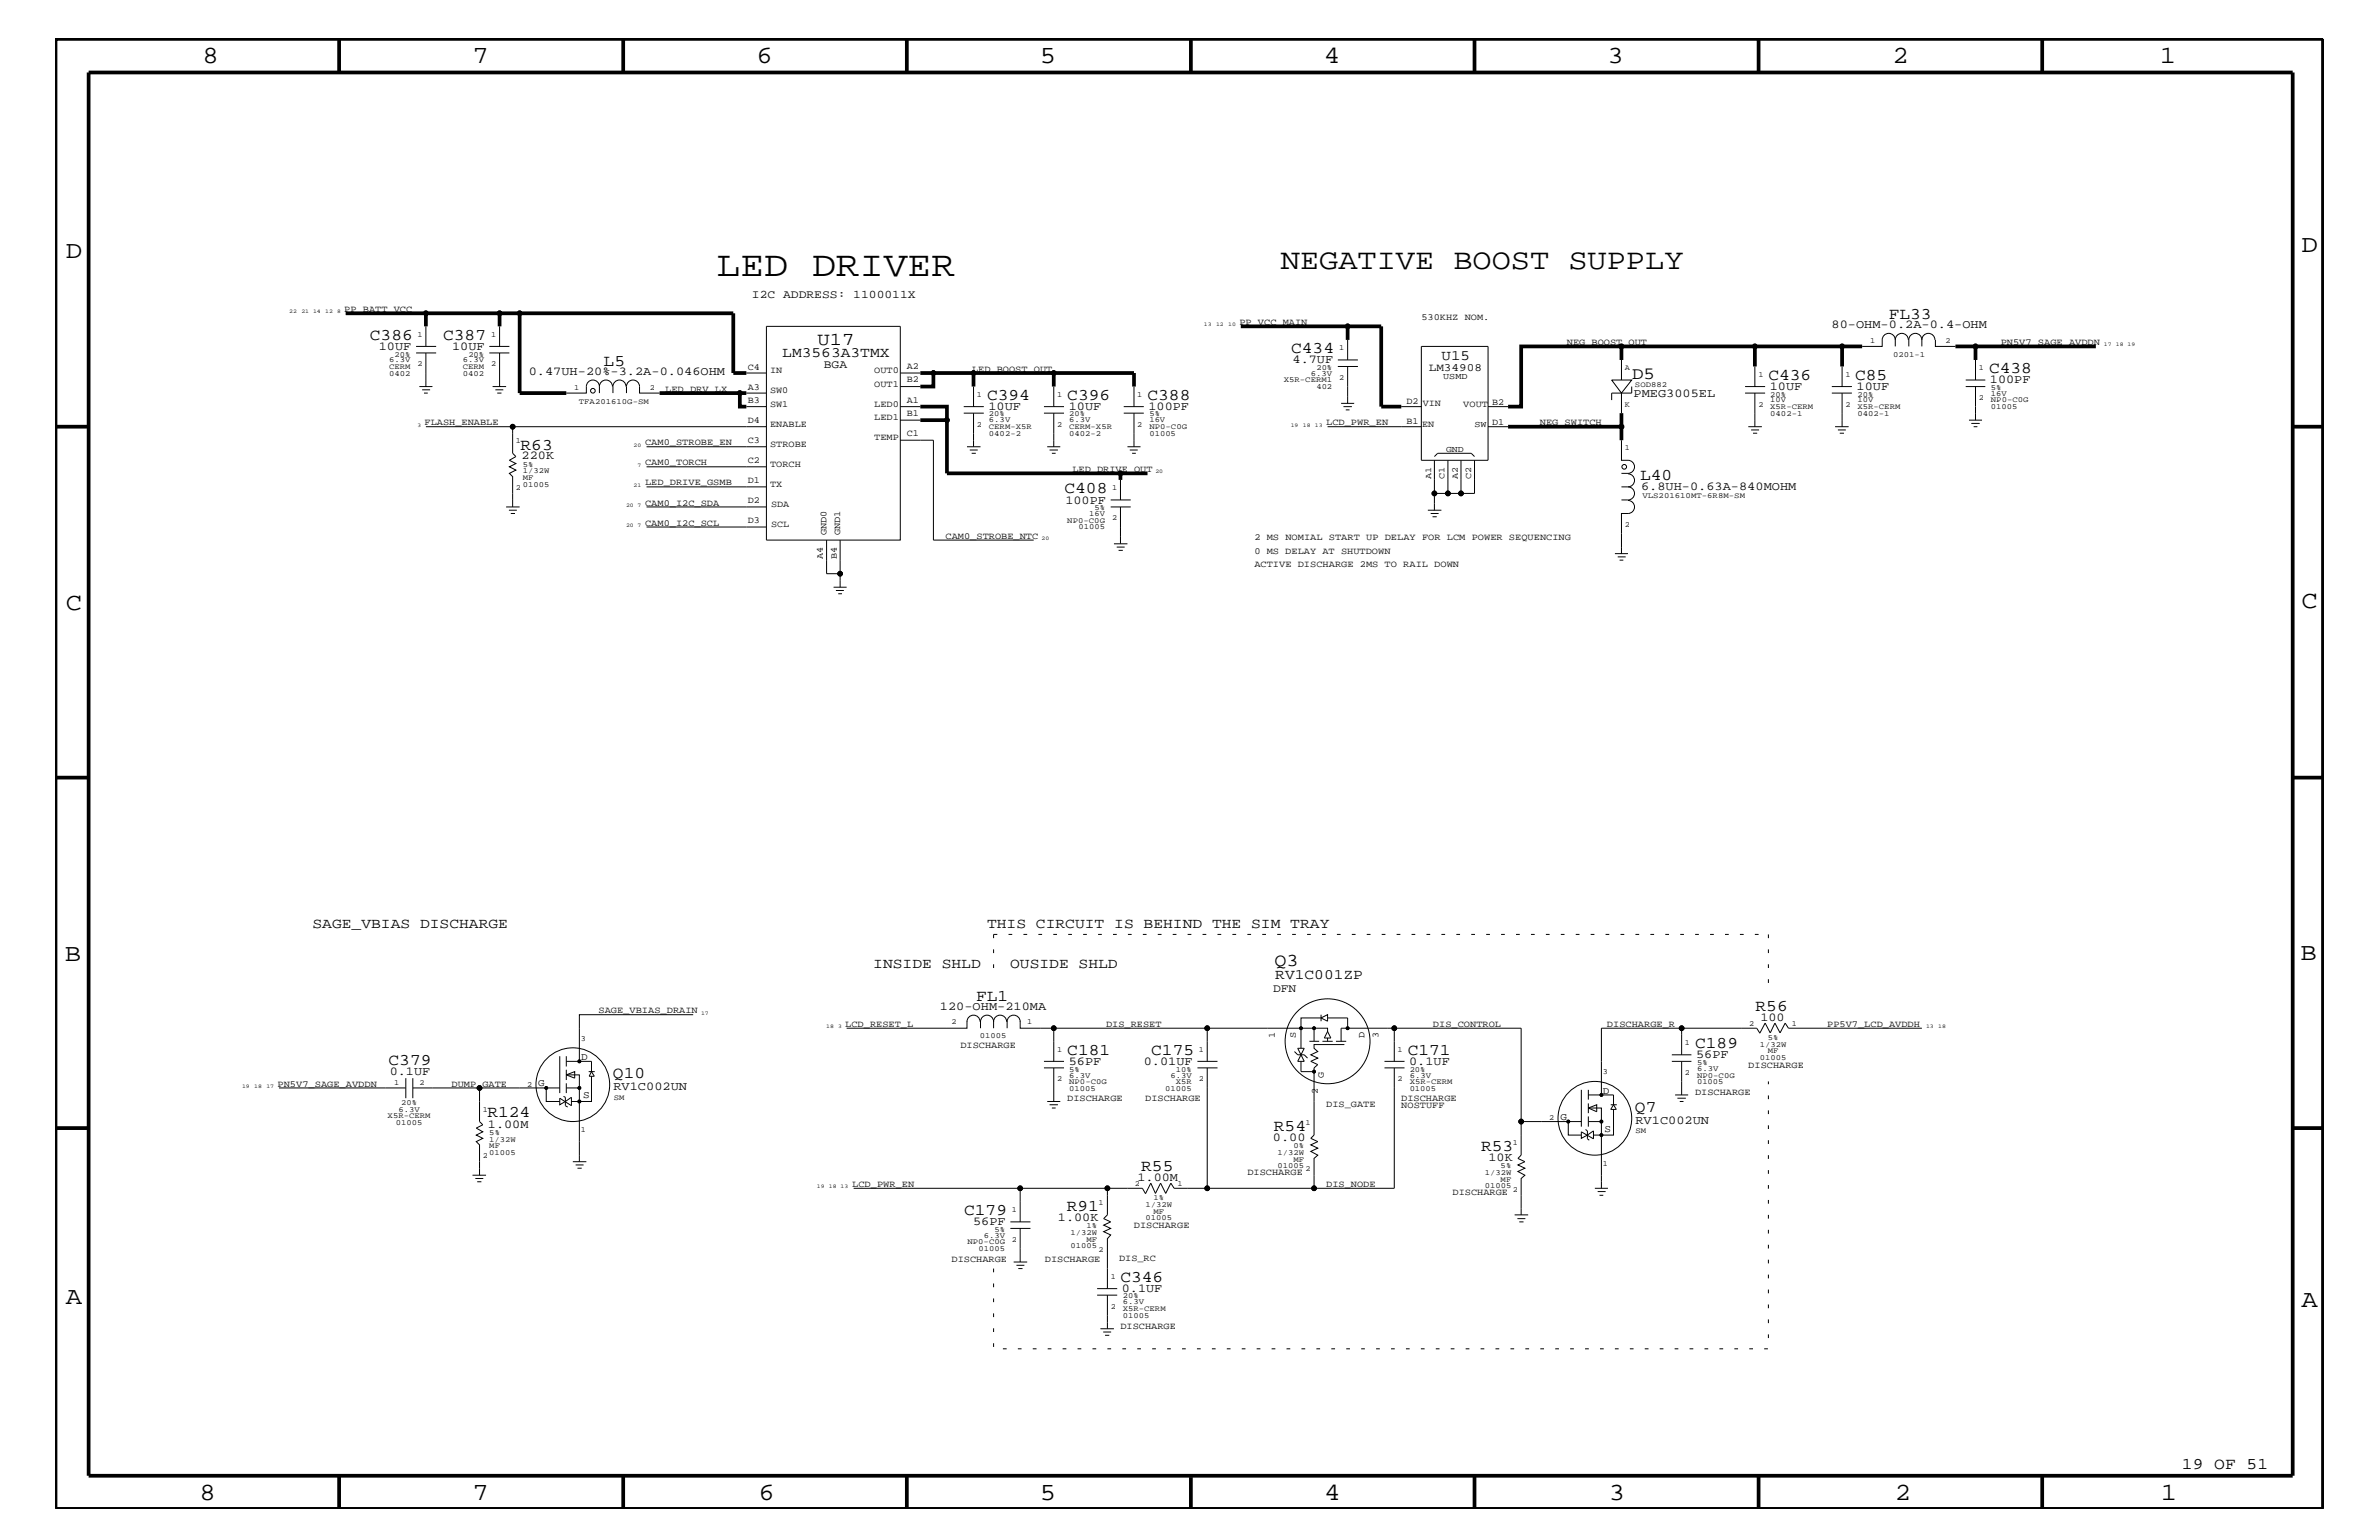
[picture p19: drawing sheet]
<svg xmlns="http://www.w3.org/2000/svg" width="432mm" height="279mm" viewBox="0 0 432 279" stroke-linecap="round" stroke-linejoin="round" font-family="sans-serif">
<defs><g id="words">
<text font-size="6.5" x="130" y="50.2">LED DRIVER</text>
<text font-size="5.2" x="232.5" y="48.9">NEGATIVE BOOST SUPPLY</text>
<g font-size="4.5">
<text x="36.7" y="11.5">8</text>
<text x="85.8" y="11.5">7</text>
<text x="137.3" y="11.5">6</text>
<text x="188.7" y="11.5">5</text>
<text x="240.3" y="11.5">4</text>
<text x="291.8" y="11.5">3</text>
<text x="343.5" y="11.5">2</text>
<text x="392" y="11.5">1</text>
<text x="11.9" y="46.8">D</text>
<text x="417.7" y="45.7">D</text>
<text x="11.9" y="110.6">C</text>
<text x="417.7" y="110.3">C</text>
<text x="11.8" y="174.3">B</text>
<text x="417.6" y="174.2">B</text>
<text x="11.9" y="236.7">A</text>
<text x="417.7" y="237.1">A</text>
<text x="36.2" y="272.1">8</text>
<text x="85.8" y="272.1">7</text>
<text x="137.7" y="272.1">6</text>
<text x="188.7" y="272.1">5</text>
<text x="240.4" y="272.1">4</text>
<text x="292" y="272.1">3</text>
<text x="343.9" y="272.1">2</text>
<text x="392.2" y="272.1">1</text>
</g>
<g font-size="3.3">
<text x="148.4" y="62.5">U17</text>
<text x="231.3" y="175.2">Q3</text>
</g>
<text font-size="3.1" x="296.2" y="68.8">D5</text>
<g font-size="3">
<text x="342.8" y="57.9">FL33</text>
<text x="67.1" y="61.7">C386</text>
<text x="80.4" y="61.7">C387</text>
<text x="234.4" y="64">C434</text>
<text x="109.6" y="66.4">L5</text>
<text x="321" y="68.9">C436</text>
<text x="336.7" y="68.9">C85</text>
<text x="361" y="67.7">C438</text>
<text x="179.2" y="72.6">C394</text>
<text x="193.7" y="72.6">C396</text>
<text x="208.3" y="72.6">C388</text>
<text x="94.5" y="81.6">R63</text>
<text x="193.2" y="89.5">C408</text>
<text x="297.7" y="87.1">L40</text>
<text x="177.2" y="181.6">FL1</text>
<text x="318.6" y="183.5">R56</text>
<text x="193.7" y="191.4">C181</text>
<text x="209" y="191.4">C175</text>
<text x="255.5" y="191.4">C171</text>
<text x="307.7" y="190.2">C189</text>
<text x="70.5" y="193.2">C379</text>
<text x="111.3" y="195.6">Q10</text>
<text x="88.5" y="202.7">R124</text>
<text x="296.8" y="201.7">Q7</text>
<text x="231.2" y="205.2">R54</text>
<text x="268.8" y="208.8">R53</text>
<text x="207.1" y="212.5">R55</text>
<text x="175" y="220.4">C179</text>
<text x="193.6" y="219.7">R91</text>
<text x="203.4" y="232.6">C346</text>
<text x="396" y="266.5">19 OF 51</text>
</g>
<g font-size="2.6">
<text x="142" y="64.8">LM3563A3TMX</text>
<text x="261.7" y="65.3">U15</text>
<text x="56.7" y="168.3">SAGE_VBIAS DISCHARGE</text>
<text x="179.2" y="168.3">THIS CIRCUIT IS BEHIND THE SIM TRAY</text>
<text x="158.5" y="175.6">INSIDE SHLD</text>
<text x="183.3" y="175.6">OUSIDE SHLD</text>
<text x="231.5" y="177.6">RV1C001ZP</text>
</g>
<g font-size="2.2">
<text x="332.4" y="59.5">80-OHM-0.2A-0.4-OHM</text>
<text x="68.7" y="63.4">10UF</text>
<text x="82" y="63.4">10UF</text>
<text x="234.6" y="65.9">4.7UF</text>
<text x="96" y="68.1">0.47UH-20%-3.2A-0.046OHM</text>
<text x="321.2" y="70.7">10UF</text>
<text x="337" y="70.7">10UF</text>
<text x="361.2" y="69.5">100PF</text>
<text x="179.4" y="74.4">10UF</text>
<text x="194" y="74.4">10UF</text>
<text x="208.4" y="74.4">100PF</text>
<text x="296.5" y="72.1">PMEG3005EL</text>
<text x="94.7" y="83.3">220K</text>
<text x="297.9" y="88.9">6.8UH-0.63A-840MOHM</text>
<text x="193.4" y="91.4">100PF</text>
<text x="170.6" y="183.2">120-OHM-210MA</text>
<text x="319.5" y="185.2">100</text>
<text x="307.8" y="192">56PF</text>
<text x="70.7" y="195">0.1UF</text>
<text x="111.3" y="197.8">RV1C002UN</text>
<text x="194" y="193.2">56PF</text>
<text x="207.6" y="193.2">0.01UF</text>
<text x="255.8" y="193.2">0.1UF</text>
<text x="296.8" y="203.9">RV1C002UN</text>
<text x="88.6" y="204.6">1.00M</text>
<text x="231.1" y="207">0.00</text>
<text x="206.5" y="214.2">1.00M</text>
<text x="270.2" y="210.7">10K</text>
<text x="192" y="221.5">1.00K</text>
<text x="176.6" y="222.3">56PF</text>
<text x="203.6" y="234.4">0.1UF</text>
</g>
<g font-size="2.1">
<text x="136.5" y="54">I2C ADDRESS: 1100011X</text>
<text x="149.5" y="66.7">BGA</text>
<text x="231.1" y="179.9">DFN</text>
</g>
<text font-size="2" x="259.3" y="67.3">LM34908</text>
<g font-size="1.9">
<text x="97.7" y="197">G</text>
<text x="105.5" y="192.3">D</text>
<text x="105.8" y="199.2">S</text>
<text x="283.2" y="203.1">G</text>
<text x="290.9" y="198.4">D</text>
<text x="291.3" y="205.3">S</text>
</g>
<g font-size="1.7">
<text x="62.5" y="56.6">PP_BATT_VCC</text>
<text x="225" y="59">PP_VCC_MAIN</text>
<text x="258" y="58">530KHZ NOM.</text>
<text x="284.4" y="62.6">NEG_BOOST_OUT</text>
<text x="363.1" y="62.6">PN5V7_SAGE_AVDDN</text>
<text x="120.7" y="71.1">LED_DRV_LX</text>
<text x="135.7" y="67.1">C4</text>
<text x="135.7" y="70.7">A3</text>
<text x="139.8" y="67.7">IN</text>
<text x="139.8" y="71.3">SW0</text>
<text x="158.7" y="67.7">OUT0</text>
<text x="158.7" y="70.1">OUT1</text>
<text x="164.6" y="67">A2</text>
<text x="164.6" y="69.4">B2</text>
<text x="176.4" y="67.5">LED_BOOST_OUT</text>
<text x="77" y="77.2">FLASH_ENABLE</text>
<text x="135.7" y="76.8">D4</text>
<text x="135.7" y="73.2">B3</text>
<text x="139.8" y="77.4">ENABLE</text>
<text x="139.8" y="73.8">SW1</text>
<text x="158.7" y="73.8">LED0</text>
<text x="158.7" y="76.2">LED1</text>
<text x="164.6" y="73.2">A1</text>
<text x="164.6" y="75.6">B1</text>
<text x="240.7" y="77.2">LCD_PWR_EN</text>
<text x="255.3" y="73.3">D2</text>
<text x="255.3" y="77">B1</text>
<text x="258.1" y="77.4">EN</text>
<text x="258.2" y="73.7">VIN</text>
<text x="265.6" y="73.8">VOUT</text>
<text x="270.8" y="77.1">D1</text>
<text x="270.8" y="73.4">B2</text>
<text x="279.5" y="77.2">NEG_SWITCH</text>
<text x="117.1" y="80.8">CAM0_STROBE_EN</text>
<text x="135.7" y="80.3">C3</text>
<text x="139.8" y="81.1">STROBE</text>
<text x="158.7" y="79.9">TEMP</text>
<text x="164.6" y="79.2">C1</text>
<text x="117.1" y="84.4">CAM0_TORCH</text>
<text x="117.1" y="88.1">LED_DRIVE_GSMB</text>
<text x="135.7" y="84">C2</text>
<text x="135.7" y="87.7">D1</text>
<text x="139.8" y="88.3">TX</text>
<text x="139.8" y="84.7">TORCH</text>
<text x="194.6" y="85.6">LED_DRIVE_OUT</text>
<text x="117.1" y="95.4">CAM0_I2C_SCL</text>
<text x="117.1" y="91.7">CAM0_I2C_SDA</text>
<text x="135.7" y="94.9">D3</text>
<text x="135.7" y="91.2">D2</text>
<text x="140" y="95.6">SCL</text>
<text x="140" y="92">SDA</text>
<text x="149.4" y="101.5" transform="rotate(-90 149.4 101.5)">A4</text>
<text x="150" y="97.1" transform="rotate(-90 150 97.1)">GND0</text>
<text x="151.9" y="101.5" transform="rotate(-90 151.9 101.5)">B4</text>
<text x="152.5" y="97.1" transform="rotate(-90 152.5 97.1)">GND1</text>
<text x="171.6" y="97.7">CAM0_STROBE_NTC</text>
<text x="227.7" y="100.4">0 MS DELAY AT SHUTDOWN</text>
<text x="227.7" y="98">2 MS NOMIAL START UP DELAY FOR LCM POWER SEQUENCING</text>
<text x="227.7" y="102.9">ACTIVE DISCHARGE 2MS TO RAIL DOWN</text>
<text x="108.6" y="183.8">SAGE_VBIAS_DRAIN</text>
<text x="153.4" y="186.3">LCD_RESET_L</text>
<text x="174.3" y="190.2">DISCHARGE</text>
<text x="200.7" y="186.3">DIS_RESET</text>
<text x="231.4" y="188.2" transform="rotate(-90 231.4 188.2)">1</text>
<text x="235.2" y="188.3" transform="rotate(-90 235.2 188.3)">S</text>
<text x="247.6" y="188.3" transform="rotate(-90 247.6 188.3)">D</text>
<text x="250.2" y="188.2" transform="rotate(-90 250.2 188.2)">3</text>
<text x="260.1" y="186.3">DIS_CONTROL</text>
<text x="291.7" y="186.3">DISCHARGE_R</text>
<text x="331.6" y="186.3">PP5V7_LCD_AVDDH</text>
<text x="50.4" y="197.2">PN5V7_SAGE_AVDDN</text>
<text x="82" y="197.2">DUMP_GATE</text>
<text x="240.3" y="195.6" transform="rotate(-90 240.3 195.6)">G</text>
<text x="317.3" y="193.7">DISCHARGE</text>
<text x="193.7" y="199.8">DISCHARGE</text>
<text x="207.9" y="199.8">DISCHARGE</text>
<text x="239.2" y="198.5" transform="rotate(-90 239.2 198.5)">2</text>
<text x="240.7" y="200.9">DIS_GATE</text>
<text x="254.3" y="199.8">DISCHARGE</text>
<text x="254.3" y="201">NOSTUFF</text>
<text x="307.7" y="198.7">DISCHARGE</text>
<text x="154.7" y="215.3">LCD_PWR_EN</text>
<text x="226.4" y="213.2">DISCHARGE</text>
<text x="240.7" y="215.3">DIS_NODE</text>
<text x="263.7" y="216.9">DISCHARGE</text>
<text x="205.8" y="222.9">DISCHARGE</text>
<text x="172.7" y="229">DISCHARGE</text>
<text x="189.7" y="229">DISCHARGE</text>
<text x="203.1" y="228.7">DIS_RC</text>
<text x="203.4" y="241.1">DISCHARGE</text>
</g>
<g font-size="1.6">
<text x="262" y="68.7">USMD</text>
<text x="267.6" y="77.4">SW</text>
<text x="262.5" y="82">GND</text>
<text x="259.8" y="86.9" transform="rotate(-90 259.8 86.9)">A1</text>
<text x="262.2" y="86.9" transform="rotate(-90 262.2 86.9)">C1</text>
<text x="264.6" y="86.9" transform="rotate(-90 264.6 86.9)">A2</text>
<text x="267" y="86.9" transform="rotate(-90 267 86.9)">C2</text>
</g>
<g font-size="1.4">
<text x="70.6" y="65.7">6.3V</text>
<text x="71.6" y="64.7">20%</text>
<text x="75.8" y="61.1">1</text>
<text x="84" y="65.7">6.3V</text>
<text x="85" y="64.7">20%</text>
<text x="89.2" y="61.1">1</text>
<text x="243.1" y="63.4">1</text>
<text x="339.4" y="62.3">1</text>
<text x="343.6" y="64.8">0201-1</text>
<text x="353.1" y="62.3">2</text>
<text x="70.6" y="67">CERM</text>
<text x="70.6" y="68.2">0402</text>
<text x="75.8" y="66.5">2</text>
<text x="84" y="67">CERM</text>
<text x="84" y="68.2">0402</text>
<text x="89.2" y="66.5">2</text>
<text x="104.2" y="70.7">1</text>
<text x="117.9" y="70.7">2</text>
<text x="177.3" y="72">1</text>
<text x="191.9" y="72">1</text>
<text x="206.4" y="72">1</text>
<text x="233" y="69.4">X5R-CERM1</text>
<text x="237.9" y="68.2">6.3V</text>
<text x="238.9" y="70.6">402</text>
<text x="238.9" y="67.1">20%</text>
<text x="243.1" y="68.9">2</text>
<text x="294.9" y="67.1">A</text>
<text x="296.8" y="70.1">SOD882</text>
<text x="319.2" y="68.4">1</text>
<text x="321.3" y="72">20%</text>
<text x="334.9" y="68.4">1</text>
<text x="337.1" y="72">20%</text>
<text x="359.2" y="67.1">1</text>
<text x="361.4" y="71.8">16V</text>
<text x="361.4" y="70.7">5%</text>
<text x="105.1" y="73.3">TFA201610G-SM</text>
<text x="177.3" y="77.4">2</text>
<text x="179.5" y="77.9">CERM-X5R</text>
<text x="179.5" y="76.7">6.3V</text>
<text x="179.5" y="75.6">20%</text>
<text x="191.9" y="77.4">2</text>
<text x="194.1" y="75.6">20%</text>
<text x="194.1" y="77.9">CERM-X5R</text>
<text x="194.1" y="76.7">6.3V</text>
<text x="206.4" y="77.4">2</text>
<text x="208.6" y="75.6">5%</text>
<text x="208.6" y="77.9">NP0-C0G</text>
<text x="208.6" y="76.7">16V</text>
<text x="294.9" y="73.8">K</text>
<text x="319.2" y="73.8">2</text>
<text x="321.3" y="73">10V</text>
<text x="321.3" y="75.5">0402-1</text>
<text x="321.3" y="74.3">X5R-CERM</text>
<text x="334.9" y="73.8">2</text>
<text x="337.1" y="73">10V</text>
<text x="337.1" y="74.3">X5R-CERM</text>
<text x="337.1" y="75.5">0402-1</text>
<text x="359.2" y="72.6">2</text>
<text x="361.4" y="73">NP0-C0G</text>
<text x="361.4" y="74.3">01005</text>
<text x="93.6" y="80.5">1</text>
<text x="179.5" y="79.1">0402-2</text>
<text x="194.1" y="79.1">0402-2</text>
<text x="208.6" y="79.1">01005</text>
<text x="294.9" y="81.6">1</text>
<text x="93.6" y="88.9">2</text>
<text x="94.9" y="87.1">MF</text>
<text x="94.9" y="84.7">5%</text>
<text x="94.9" y="88.3">01005</text>
<text x="94.9" y="85.9">1/32W</text>
<text x="201.8" y="88.9">1</text>
<text x="193.7" y="94.9">NP0-C0G</text>
<text x="197.7" y="93.7">16V</text>
<text x="198.6" y="92.6">5%</text>
<text x="201.8" y="94.3">2</text>
<text x="294.9" y="95.6">2</text>
<text x="298.1" y="90.4">VLS201610MT-6R8M-SM</text>
<text x="195.7" y="96">01005</text>
<text x="172.7" y="185.9">2</text>
<text x="186.4" y="185.9">1</text>
<text x="105.4" y="188.8">3</text>
<text x="177.8" y="188.4">01005</text>
<text x="191.9" y="190.8">1</text>
<text x="217.6" y="190.8">1</text>
<text x="253.7" y="190.8">1</text>
<text x="305.8" y="189.5">1</text>
<text x="317.5" y="186.1">2</text>
<text x="319.4" y="189.9">1/32W</text>
<text x="320.8" y="188.7">5%</text>
<text x="320.8" y="191.1">MF</text>
<text x="325.2" y="186.1">1</text>
<text x="71.5" y="196.8">1</text>
<text x="76.1" y="196.8">2</text>
<text x="95.7" y="197.2">2</text>
<text x="191.9" y="196.2">2</text>
<text x="194.1" y="197.9">01005</text>
<text x="194.1" y="194.4">5%</text>
<text x="194.1" y="195.5">6.3V</text>
<text x="194.1" y="196.7">NP0-C0G</text>
<text x="211.5" y="197.9">01005</text>
<text x="212.4" y="195.5">6.3V</text>
<text x="213.4" y="194.4">10%</text>
<text x="213.4" y="196.7">X5R</text>
<text x="217.6" y="196.2">2</text>
<text x="253.7" y="196.2">2</text>
<text x="255.9" y="194.4">20%</text>
<text x="255.9" y="197.9">01005</text>
<text x="255.9" y="195.5">6.3V</text>
<text x="255.9" y="196.7">X5R-CERM</text>
<text x="290.9" y="194.8">3</text>
<text x="305.8" y="195">2</text>
<text x="308" y="195.5">NP0-C0G</text>
<text x="308" y="193.2">5%</text>
<text x="308" y="194.3">6.3V</text>
<text x="308" y="196.7">01005</text>
<text x="319.4" y="192.3">01005</text>
<text x="70.4" y="202.9">X5R-CERM</text>
<text x="72.3" y="201.7">6.3V</text>
<text x="72.8" y="200.4">20%</text>
<text x="87.6" y="201.7">1</text>
<text x="111.4" y="199.5">SM</text>
<text x="281.2" y="203.2">2</text>
<text x="71.8" y="204.1">01005</text>
<text x="88.8" y="205.9">5%</text>
<text x="88.8" y="208.3">MF</text>
<text x="88.8" y="207.1">1/32W</text>
<text x="88.8" y="209.6">01005</text>
<text x="105.4" y="205.4">1</text>
<text x="231.9" y="209.6">1/32W</text>
<text x="234.8" y="208.3">0%</text>
<text x="237" y="204.1">1</text>
<text x="274.6" y="207.7">1</text>
<text x="296.8" y="205.5">SM</text>
<text x="87.6" y="210.2">2</text>
<text x="206" y="215.3">2</text>
<text x="213.7" y="215.3">1</text>
<text x="231.9" y="211.9">01005</text>
<text x="234.8" y="210.8">MF</text>
<text x="237" y="212.5">2</text>
<text x="269.5" y="215.6">01005</text>
<text x="269.5" y="213.2">1/32W</text>
<text x="272.4" y="214.4">MF</text>
<text x="272.4" y="211.9">5%</text>
<text x="290.9" y="211.5">1</text>
<text x="183.6" y="219.8">1</text>
<text x="199.4" y="218.6">1</text>
<text x="207.9" y="221.4">01005</text>
<text x="207.9" y="219">1/32W</text>
<text x="209.3" y="217.8">1%</text>
<text x="209.3" y="220.2">MF</text>
<text x="274.6" y="216.2">2</text>
<text x="175.6" y="225.7">NP0-C0G</text>
<text x="177.6" y="227">01005</text>
<text x="178.6" y="224.6">6.3V</text>
<text x="180.5" y="223.5">5%</text>
<text x="183.6" y="225.3">2</text>
<text x="194.3" y="226.5">01005</text>
<text x="194.3" y="224.1">1/32W</text>
<text x="197.2" y="225.3">MF</text>
<text x="197.2" y="222.9">1%</text>
<text x="199.4" y="227.1">2</text>
<text x="201.6" y="232">1</text>
<text x="201.6" y="237.4">2</text>
<text x="203.8" y="235.6">20%</text>
<text x="203.8" y="239.1">01005</text>
<text x="203.8" y="236.7">6.3V</text>
<text x="203.8" y="237.9">X5R-CERM</text>
</g>
<g font-size="1">
<text x="52.5" y="56.8">22</text>
<text x="54.7" y="56.8">21 14</text>
<text x="59" y="56.8">12</text>
<text x="61.2" y="56.8">8</text>
<text x="218.5" y="59.2">13</text>
<text x="220.7" y="59.2">12</text>
<text x="222.9" y="59.2">10</text>
<text x="381.8" y="62.9">17</text>
<text x="384" y="62.9">18 19</text>
<text x="75.8" y="77.4">3</text>
<text x="234.3" y="77.4">19</text>
<text x="236.5" y="77.4">18</text>
<text x="238.7" y="77.4">13</text>
<text x="115" y="81.1">20</text>
<text x="115" y="88.3">21</text>
<text x="115.7" y="84.7">7</text>
<text x="209.7" y="85.9">20</text>
<text x="113.6" y="95.6">20 7</text>
<text x="113.6" y="92">20 7</text>
<text x="189.1" y="98">20</text>
<text x="127.3" y="184.1">17</text>
<text x="149.9" y="186.5">18</text>
<text x="152.1" y="186.5">3</text>
<text x="349.6" y="186.5">13</text>
<text x="351.8" y="186.5">18</text>
<text x="43.9" y="197.4">19</text>
<text x="46.1" y="197.4">18</text>
<text x="48.3" y="197.4">17</text>
<text x="148.3" y="215.6">19</text>
<text x="150.5" y="215.6">18 13</text>
</g>
</g></defs>
<g fill="none" stroke="#000" stroke-width=".18">
<path d="M77.3 59.2v3.7M90.7 59.2v3.7M139.1 59.2h24.3v38.8h-24.3zM75.5 64h3.7M75.5 62.9h3.7M76.1 70.1h2.4M76.6 70.7h1.5M77 71.3h.6M77.3 64v6.1M77.3 77.4h61.8M88.8 64h3.7M88.8 62.9h3.7"/>
<path d="M89.4 70.1h2.5M89.9 70.7h1.5M90.3 71.3h.7M90.7 64v6.1M93 77.4v4.8l.6 .6-1.1 .7 1.1 .6-1.1 .6 1.1 .6-1.1 .6 .5 .6v5.5M108.8 70.1a1.19 1.19 0 0 0-1.2-1.2 1.19 1.19 0 0 0-1.2 1.2v1.2h-3.6M108.8 70.1a1.19 1.19 0 0 1 1.2-1.2 1.19 1.19 0 0 1 1.2 1.2M108.8 70.1v1.2M113.6 70.1a1.19 1.19 0 0 0-1.2-1.2 1.19 1.19 0 0 0-1.1 1.2v1.2M113.7 71.3v-1.2a1.19 1.19 0 0 1 1.2-1.2 1.19 1.19 0 0 1 1.2 1.2v1.2h3.6M135.5 71.3h3.6M135.5 73.8h3.6"/>
<path d="M135.5 67.7h3.6M163.4 70.1h3.6M163.4 76.2h3.6M163.4 73.8h3.6M163.4 67.7h3.6M163.4 79.9h6v18.1h18.2M174.9 75h3.7M174.9 73.8h3.7M176.7 70.1v3.7M176.7 75v6.1M189.5 75h3.6M189.5 73.8h3.6"/>
<path d="M191.3 70.1v3.7M191.3 75v6.1M204 75h3.6M204 73.8h3.6M205.8 70.1v3.7M205.8 75v6.1M241 77.4h17M242.8 66.5h3.7M242.8 65.3h3.7M243.4 73.2h2.4M243.8 73.8h1.6M244.3 74.4h.6"/>
<path d="M244.6 61.7v3.6M244.6 66.5v6.7M254.3 73.8h3.7M258 62.9h12.1v20.6h-12.1zM270.1 77.4h3.6M270.1 73.8h3.6M292.5 68.9h3.7l-1.9 2.4zM294.3 79.9v3.6h1.2a1.19 1.19 0 0 1 1.2 1.2 1.19 1.19 0 0 1-1.2 1.2h-1.2M294.3 65.3v3.6M294.3 71.3v3.7M296.2 70.1v1.2h-3.7v1.3M316.7 70.1h3.7"/>
<path d="M316.7 71.3h3.7M317.3 77.4h2.5M317.8 78h1.5M318.2 78.6h.7M318.5 66.5v3.6M318.5 71.3v6.1M332.5 70.1h3.6M332.5 71.3h3.6M333.1 77.4h2.4M333.6 78h1.4M333.9 78.6h.8M334.3 66.5v3.6"/>
<path d="M334.3 71.3v6.1M344 61.7a1.19 1.19 0 0 0-1.2-1.2 1.19 1.19 0 0 0-1.2 1.2v1.2h-3.6M344 61.7a1.19 1.19 0 0 1 1.2-1.2 1.19 1.19 0 0 1 1.2 1.2M344 61.7v1.2M348.8 61.7a1.19 1.19 0 0 0-1.2-1.2 1.19 1.19 0 0 0-1.1 1.2v1.2M348.8 61.7a1.19 1.19 0 0 1 1.2-1.2 1.19 1.19 0 0 1 1.2 1.2M348.8 61.7v1.2M351.3 61.7v1.2h3.6M356.8 70.1h3.5M356.8 68.9h3.5M357.4 76.2h2.3M357.8 76.8h1.5"/>
<path d="M358.2 77.4h.7M358.6 65.3v3.6M358.6 70.1v6.1M91.9 92h2.4M92.4 92.6h1.4M92.7 93.2h.8M117.3 92h21.8M117.3 88.3h21.8M117.3 81.1h21.8M117.3 84.7h21.8M117.3 95.6h21.8M150 98v6.1h2.5"/>
<path d="M152.5 98v8.5M175.5 81.1h2.5M176 81.6h1.5M176.4 82.2h.7M190.1 81.1h2.3M190.5 81.6h1.5M190.9 82.2h.7M201.6 92h3.6M201.6 90.7h3.6M202.2 98.7h2.4M202.7 99.3h1.4M203 99.9h.8"/>
<path d="M203.4 87.1v3.6M203.4 92v6.7M204.6 81.1h2.4M205.1 81.6h1.4M205.5 82.2h.7M259.2 92.6h2.4M259.7 93.2h1.4M260 93.8h.8M260.4 83.5v9.1M260.4 82.8l.5-.6h6.1l.6 .6M260.4 89.5h2.4M262.8 83.5v6h2.4v-6"/>
<path d="M267.6 83.5v6h-2.4M294.3 88.3h1.2M295.5 90.8a1.19 1.19 0 0 1 1.2 1.2 1.19 1.19 0 0 1-1.2 1.2h-1.2v7.2M295.5 86a1.19 1.19 0 0 1 1.2 1.1 1.19 1.19 0 0 1-1.2 1.2M295.5 88.3a1.19 1.19 0 0 1 1.2 1.2 1.19 1.19 0 0 1-1.2 1.2h-1.2M151.3 106.5h2.4M151.7 107.1h1.5M152.1 107.7h.7M293.1 100.4h2.4M293.6 101h1.5M294 101.6h.6M50.6 197.4h23.1"/>
<path d="M73.7 195.6v3.6M74.9 197.4h12.1v6.1l.6 .6-1.2 .6 1.2 .6-1.2 .6 1.2 .6-1.2 .6 .6 .6v5.5M74.9 195.6v3.6M87 197.4h14.6M99.1 197.4v2.4h2.5M101.6 199.2v1.2l2.1-1.3v1.5zM101.6 191.6v6.7M102.3 198.9l.3 .2v1.5l.4 .3M102.8 195h2.4v15.8M102.8 195l1.5-.6v1.2zM102.8 192.6h4.6v1.8l-.5 .9h1l-.5-.9M102.8 197.4h2.4"/>
<path d="M102.8 191.6v1.9M102.8 194.1v1.8M102.8 196.5v1.8M106.8 194.4h1.2M107.4 195.3v4.5h-3.7M125.8 184.1h-20.6v8.5M175.5 185.4a1.19 1.19 0 0 1 1.2-1.2 1.19 1.19 0 0 1 1.2 1.2M175.5 185.3v1.2h-21.8M178 185.4a1.19 1.19 0 0 1 1.2-1.2 1.19 1.19 0 0 1 1.1 1.2 1.19 1.19 0 0 1 1.2-1.2 1.19 1.19 0 0 1 1.2 1.2M178 185.3v1.2M180.3 185.3v1.2M182.8 185.4a1.19 1.19 0 0 1 1.2-1.2 1.19 1.19 0 0 1 1.2 1.2"/>
<path d="M182.8 185.3v1.2M185.2 185.3v1.2h33.9M189.5 192.6h3.6M189.5 193.7h3.6M190.1 199.8h2.3M191.3 186.5v6.1M191.3 193.7v6.1M217.3 192.6h3.7M217.3 193.7h3.7M219.1 193.7v21.9h19.4M235 190.8l.5 .6h1.2l.6 .6M235.5 190.2h1.2l-1.2 2.4h1.2z"/>
<path d="M236.1 192.6v1.8h2.4M237.7 188.9h1.7M238.5 186.5v2.4M239.8 184.7l1.2-.6v1.2l-1.2-.6h-3.7v5.5M239.8 184.1v1.2M240 188.9h1.9M241 187.1l.6 1.2h-1.2l.6-1.2v-.6h-21.9v6.1M241 184.7h3.6v1.8M241 188.3v.6M242.5 188.9h1.8M243.4 188.9v-2.4h32.7v17M244 189.5h-5.5v.7l.7 .6-1.3 .6 1.3 .6-1.3 .6 1.3 .6-.7 .5v12.2l-.6 .6 1.3 .6-1.3 .6 1.3 .6-1.3 .6 1.3 .7-.7 .6v5.4"/>
<path d="M251.3 192.6h3.6M251.3 193.7h3.6M253.1 193.7v21.9h-14.6M253.1 186.5v6.1M287 197.7v6.7M288.3 198.7h4.6v1.7l-.5 .9h1l-.5-.9M288.3 197.7v1.8M303.4 192.6h3.6M303.4 191.4h3.6M304 198.7h2.4M304.5 199.2h1.5M304.9 199.8h.7"/>
<path d="M305.2 186.5h-14.5v12.2M305.2 192.6v6.1M319.4 187.5l-.5-1h-13.7v4.9M348.8 186.5h-24.2l-.6-.9-.9 1.8-.9-1.8-.9 1.8-.9-1.8-1 1.8M85.8 213.2h2.4M86.3 213.8h1.4M86.6 214.4h.8M104 210.8h2.4M104.5 211.4h1.4M104.8 211.9h.8M154.9 215.6h30.3M190.5 200.4h1.5"/>
<path d="M190.9 201h.7M201 215.6v4.8l-.7 .7 1.3 .6-1.3 .6 1.3 .6-1.3 .6 1.3 .6-.6 .6v9.1M201 215.6h-15.8v6.1M201 215.6h6.3l.6 1M219.1 215.6h-6l-.6-.9-.9 1.8-.9-1.8-1 1.8-.8-1.8-1 1.8M284.6 203.5v2.4h2.4M287 203.5h-10.9v6.1l-.6 .6 1.3 .6-1.3 .6 1.3 .5-1.3 .6 1.3 .7-.7 .6v6.6M287 205.3v1.2l2.2-1.3v1.4zM287.8 204.9l.3 .3v1.4l.4 .3M288.3 201h2.4v14.6M288.3 201l1.5-.6v1.3zM288.3 203.5h2.4"/>
<path d="M288.3 200.2v1.8M288.3 202.6v1.8M289.5 215.6h2.3M290 216.2h1.4M290.3 216.9h.7M292.4 200.4h1.1M292.9 201.3v4.6h-3.7M183.4 222.9h3.6M183.4 221.7h3.6M184 229h2.4M184.5 229.6h1.4M184.8 230.2h.8"/>
<path d="M185.2 222.9v6.1M199.1 235h3.7M199.1 233.8h3.7M201 235v6.1M274.9 220.4h2.5M275.4 221.1h1.5M275.8 221.7h.7M199.7 241.1h2.5M200.2 241.7h1.5M200.6 242.3h.7"/>
<circle cx="77.3" cy="56.8" r=".42"/>
<circle cx="90.7" cy="56.8" r=".42"/>
<circle cx="94.3" cy="56.8" r=".42"/>
<circle cx="244.6" cy="59.2" r=".42"/>
<circle cx="93" cy="77.4" r=".42"/>
<circle cx="107.6" cy="70.9" r=".42"/>
<circle cx="134.3" cy="71.3" r=".42"/>
<circle cx="169.4" cy="67.7" r=".42"/>
<circle cx="171.9" cy="76.2" r=".42"/>
<circle cx="176.7" cy="67.7" r=".42"/>
<circle cx="191.3" cy="67.7" r=".42"/>
<circle cx="294.3" cy="77.4" r=".42"/>
<circle cx="294.3" cy="62.9" r=".42"/>
<circle cx="318.5" cy="62.9" r=".42"/>
<circle cx="334.3" cy="62.9" r=".42"/>
<circle cx="358.6" cy="62.9" r=".42"/>
<circle cx="203.4" cy="85.9" r=".42"/>
<circle cx="260.3" cy="89.5" r=".42"/>
<circle cx="262.8" cy="89.5" r=".42"/>
<circle cx="265.2" cy="89.5" r=".42"/>
<circle cx="294.8" cy="84.7" r=".42"/>
<circle cx="152.5" cy="104.1" r=".42"/>
<circle cx="87" cy="197.4" r=".42"/>
<circle cx="99.1" cy="197.4" r=".25"/>
<circle cx="104" cy="196.8" r="6.7"/>
<circle cx="105.2" cy="192.6" r=".25"/>
<circle cx="105.2" cy="197.4" r=".25"/>
<circle cx="105.2" cy="199.8" r=".25"/>
<circle cx="191.3" cy="186.5" r=".42"/>
<circle cx="219.1" cy="186.5" r=".42"/>
<circle cx="236.1" cy="186.5" r=".25"/>
<circle cx="238.5" cy="186.5" r=".25"/>
<circle cx="238.5" cy="194.4" r=".25"/>
<circle cx="241" cy="188.9" r="7.7"/>
<circle cx="244.6" cy="186.5" r=".25"/>
<circle cx="253.1" cy="186.5" r=".42"/>
<circle cx="290.7" cy="198.7" r=".25"/>
<circle cx="305.2" cy="186.5" r=".42"/>
<circle cx="185.2" cy="215.6" r=".42"/>
<circle cx="201" cy="215.6" r=".42"/>
<circle cx="219.1" cy="215.6" r=".42"/>
<circle cx="238.5" cy="215.6" r=".42"/>
<circle cx="276.1" cy="203.5" r=".42"/>
<circle cx="284.6" cy="203.5" r=".25"/>
<circle cx="289.5" cy="202.9" r="6.7"/>
<circle cx="290.7" cy="205.9" r=".25"/>
<circle cx="290.7" cy="203.5" r=".25"/>
</g>
<g fill="#000">
<circle cx="77.3" cy="56.8" r=".42"/>
<circle cx="90.7" cy="56.8" r=".42"/>
<circle cx="94.3" cy="56.8" r=".42"/>
<circle cx="244.6" cy="59.2" r=".42"/>
<circle cx="93" cy="77.4" r=".42"/>
<circle cx="134.3" cy="71.3" r=".42"/>
<circle cx="169.4" cy="67.7" r=".42"/>
<circle cx="171.9" cy="76.2" r=".42"/>
<circle cx="176.7" cy="67.7" r=".42"/>
<circle cx="191.3" cy="67.7" r=".42"/>
<circle cx="294.3" cy="77.4" r=".42"/>
<circle cx="294.3" cy="62.9" r=".42"/>
<circle cx="318.5" cy="62.9" r=".42"/>
<circle cx="334.3" cy="62.9" r=".42"/>
<circle cx="358.6" cy="62.9" r=".42"/>
<circle cx="203.4" cy="85.9" r=".42"/>
<circle cx="260.3" cy="89.5" r=".42"/>
<circle cx="262.8" cy="89.5" r=".42"/>
<circle cx="265.2" cy="89.5" r=".42"/>
<circle cx="152.5" cy="104.1" r=".42"/>
<circle cx="87" cy="197.4" r=".42"/>
<circle cx="99.1" cy="197.4" r=".25"/>
<circle cx="105.2" cy="192.6" r=".25"/>
<circle cx="105.2" cy="197.4" r=".25"/>
<circle cx="105.2" cy="199.8" r=".25"/>
<circle cx="191.3" cy="186.5" r=".42"/>
<circle cx="219.1" cy="186.5" r=".42"/>
<circle cx="236.1" cy="186.5" r=".25"/>
<circle cx="238.5" cy="186.5" r=".25"/>
<circle cx="238.5" cy="194.4" r=".25"/>
<circle cx="244.6" cy="186.5" r=".25"/>
<circle cx="253.1" cy="186.5" r=".42"/>
<circle cx="290.7" cy="198.7" r=".25"/>
<circle cx="305.2" cy="186.5" r=".42"/>
<circle cx="185.2" cy="215.6" r=".42"/>
<circle cx="201" cy="215.6" r=".42"/>
<circle cx="219.1" cy="215.6" r=".42"/>
<circle cx="238.5" cy="215.6" r=".42"/>
<circle cx="276.1" cy="203.5" r=".42"/>
<circle cx="284.6" cy="203.5" r=".25"/>
<circle cx="290.7" cy="205.9" r=".25"/>
<circle cx="290.7" cy="203.5" r=".25"/>
</g>
<g fill="none" stroke="#000" stroke-width=".68" stroke-linecap="butt">
<path d="M10.1 7.1h411.5v266.7h-411.5zM16.1 13.2h400v254.5h-400zM61.6 7.1v6.1M113.1 7.1v6.1M164.6 7.1v6.1M216.2 7.1v6.1M267.6 7.1v6.1M319.2 7.1v6.1M370.7 7.1v6.1M62.7 56.8h14.6M90.7 56.8h-13.4v2.4M94.3 56.8h-3.6v2.4"/>
<path d="M94.3 56.8h38.8v10.9h2.4M94.3 56.8v14.5h8.5M225.2 59.2h25.5v14.6h3.6M244.6 59.2v2.5M10.1 77.4h6M119.7 71.3h15.8M134.3 71.3v2.5h1.2M167 67.7h2.4v2.4h-2.4M167 76.2h4.9v9.7h36.4M167 73.8h4.9v2.4M169.4 67.7h7.3v2.4M176.7 67.7h14.6v2.4"/>
<path d="M191.3 67.7h14.5v2.4M294.3 65.3v-2.4h-18.2v10.9h-2.4M294.3 62.9h24.2v3.6M294.3 75v2.4h-20.6M294.3 77.4v2.5M318.5 62.9h15.8v3.6M334.3 62.9h3.7M354.9 62.9h3.7M380.4 62.9h-21.8v2.4M416.1 77.4h5.5M203.4 85.9v1.2M10.1 141.1h6"/>
<path d="M416.1 141.1h5.5M10.1 204.7h6M416.1 204.7h5.5M61.6 267.7v6.1M113.1 267.7v6.1M164.6 267.7v6.1M216.2 268v5.8M267.6 267.7v6.1M319.2 267.7v6.1M370.7 267.7v6.1"/>
</g>
<path d="M180.3 169.5v6.1M180.3 169.5h140.7M321 169.5v9.8M180.3 230.2v14.5h140.7v-48.5" fill="none" stroke="#000" stroke-width=".18" stroke-dasharray=".7 2" stroke-linecap="butt"/>
<use href="#words"/>
</svg>
